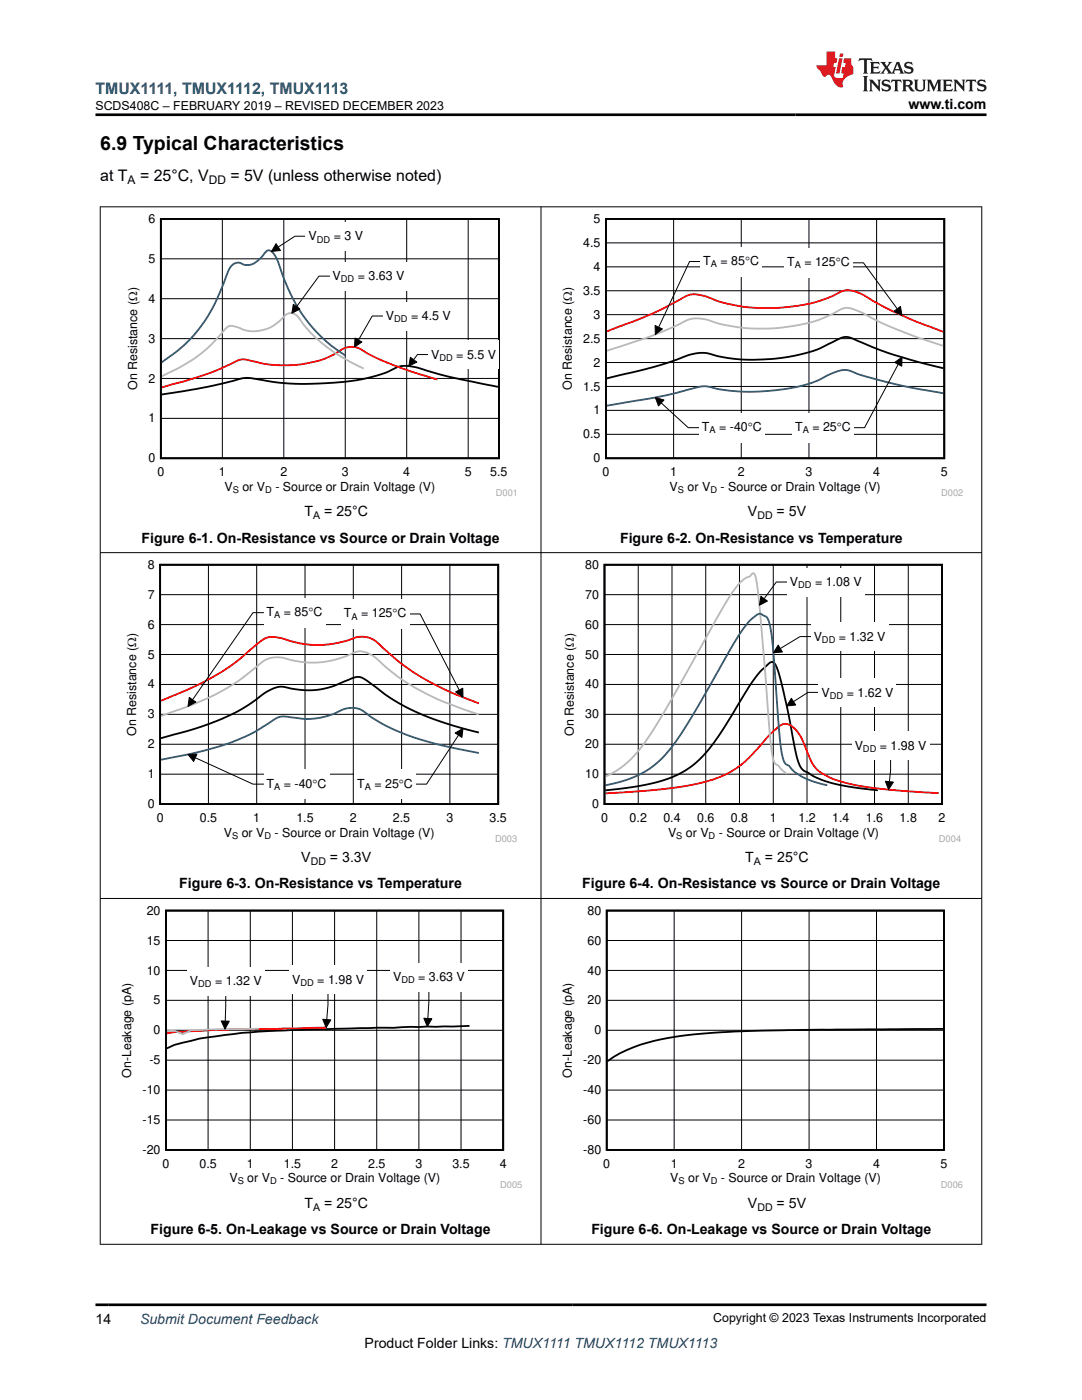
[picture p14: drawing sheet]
<svg xmlns="http://www.w3.org/2000/svg" width="216mm" height="279mm" viewBox="0 0 216 279" stroke-linecap="round" stroke-linejoin="round" font-family="sans-serif">
<defs><g id="words">
<text font-size="3.9" x="20" y="29.9">6.9 Typical Characteristics</text>
<text font-size="3.2" fill="#00f" x="19" y="18.7">TMUX1111, TMUX1112, TMUX1113</text>
<g font-size="3.2">
<text x="20" y="36.1">at T</text>
<text x="27.9" y="36.1">= 25°C, V</text>
<text x="46" y="36.1">= 5V (unless otherwise noted)</text>
</g>
<g font-size="2.8">
<text x="181.3" y="21.8">www.ti.com</text>
<text x="60.8" y="103.1">T</text>
<text x="64.7" y="103.1">= 25°C</text>
<text x="149.2" y="103.1">V</text>
<text x="155" y="103.1">= 5V</text>
<text x="28.2" y="108.3">Figure 6-1. On-Resistance vs Source or Drain Voltage</text>
<text x="123.7" y="108.3">Figure 6-2. On-Resistance vs Temperature</text>
<text x="60.1" y="172.1">V</text>
<text x="65.8" y="172.1">= 3.3V</text>
<text x="148.7" y="172.1">T</text>
<text x="152.6" y="172.1">= 25°C</text>
<text x="35.8" y="177.3">Figure 6-3. On-Resistance vs Temperature</text>
<text x="116.2" y="177.3">Figure 6-4. On-Resistance vs Source or Drain Voltage</text>
<text x="60.8" y="241.1">T</text>
<text x="64.7" y="241.1">= 25°C</text>
<text x="149.2" y="241.1">V</text>
<text x="155" y="241.1">= 5V</text>
<text x="30" y="246.3">Figure 6-5. On-Leakage vs Source or Drain Voltage</text>
<text x="118" y="246.3">Figure 6-6. On-Leakage vs Source or Drain Voltage</text>
<text x="19" y="264.2">14</text>
<text x="72.8" y="269">Product Folder Links: TMUX1111 TMUX1112 TMUX1113</text>
</g>
<text font-size="2.8" fill="#00f" x="27.9" y="264.2">Submit Document Feedback</text>
<g font-size="2.5">
<text x="19" y="21.9">SCDS408C – FEBRUARY 2019 – REVISED DECEMBER 2023</text>
<text x="29.6" y="44.5">6</text>
<text x="61.6" y="48">V</text>
<text x="66.6" y="48">= 3 V</text>
<text x="118.4" y="44.5">5</text>
<text x="29.6" y="52.5">5</text>
<text x="116.4" y="49.3">4.5</text>
<text x="140.3" y="52.9">T</text>
<text x="143.8" y="52.9">= 85qC</text>
<text x="157.1" y="53.1">T</text>
<text x="160.5" y="53.1">= 125qC</text>
<text x="66.4" y="56">V</text>
<text x="71.4" y="56">= 3.63 V</text>
<text x="116.4" y="58.8">3.5</text>
<text x="118.4" y="54.1">4</text>
<text x="29.6" y="60.4">4</text>
<text x="77" y="63.9">V</text>
<text x="82" y="63.9">= 4.5 V</text>
<text x="118.4" y="63.6">3</text>
<text x="29.6" y="68.4">3</text>
<text x="86" y="71.6">V</text>
<text x="91.1" y="71.6">= 5.5 V</text>
<text x="116.4" y="68.4">2.5</text>
<text x="27.3" y="77.8" transform="rotate(-90 27.3 77.8)">On Resistance (:)</text>
<text x="29.6" y="76.3">2</text>
<text x="114.1" y="77.8" transform="rotate(-90 114.1 77.8)">On Resistance (:)</text>
<text x="116.4" y="77.9">1.5</text>
<text x="118.4" y="73.2">2</text>
<text x="118.4" y="82.7">1</text>
<text x="29.6" y="84.3">1</text>
<text x="116.4" y="87.5">0.5</text>
<text x="140.1" y="86">T</text>
<text x="143.5" y="86">= -40qC</text>
<text x="158.7" y="86">T</text>
<text x="162.1" y="86">= 25qC</text>
<text x="29.6" y="92.3">0</text>
<text x="31.4" y="95.1">0</text>
<text x="43.7" y="95.1">1</text>
<text x="56" y="95.1">2</text>
<text x="68.2" y="95.1">3</text>
<text x="80.5" y="95.1">4</text>
<text x="92.7" y="95.1">5</text>
<text x="97.8" y="95.1">5.5</text>
<text x="118.4" y="92.3">0</text>
<text x="120.2" y="95.1">0</text>
<text x="133.7" y="95.1">1</text>
<text x="147.2" y="95.1">2</text>
<text x="160.7" y="95.1">3</text>
<text x="174.2" y="95.1">4</text>
<text x="187.7" y="95.1">5</text>
<text x="44.8" y="97.9">V</text>
<text x="48.4" y="97.9">or V</text>
<text x="54.9" y="97.9">- Source or Drain Voltage (V)</text>
<text x="133.6" y="97.9">V</text>
<text x="137.2" y="97.9">or V</text>
<text x="143.8" y="97.9">- Source or Drain Voltage (V)</text>
<text x="29.5" y="113.5">8</text>
<text x="116.8" y="113.5">80</text>
<text x="29.5" y="119.5">7</text>
<text x="116.8" y="119.5">70</text>
<text x="157.6" y="117">V</text>
<text x="162.6" y="117">= 1.08 V</text>
<text x="29.5" y="125.5">6</text>
<text x="53.2" y="123">T</text>
<text x="56.6" y="123">= 85</text>
<text x="61.5" y="123">qC</text>
<text x="68.6" y="123.2">T</text>
<text x="72" y="123.2">= 125qC</text>
<text x="116.8" y="125.5">60</text>
<text x="29.5" y="131.4">5</text>
<text x="116.8" y="131.4">50</text>
<text x="162.4" y="127.9">V</text>
<text x="167.4" y="127.9">= 1.32 V</text>
<text x="29.5" y="137.4">4</text>
<text x="116.8" y="137.4">40</text>
<text x="29.5" y="143.4">3</text>
<text x="116.8" y="143.4">30</text>
<text x="163.9" y="139">V</text>
<text x="169" y="139">= 1.62 V</text>
<text x="27.2" y="146.8" transform="rotate(-90 27.2 146.8)">On Resistance (:)</text>
<text x="29.5" y="149.3">2</text>
<text x="114.5" y="146.8" transform="rotate(-90 114.5 146.8)">On Resistance (:)</text>
<text x="116.8" y="149.3">20</text>
<text x="170.5" y="149.6">V</text>
<text x="175.6" y="149.6">= 1.98 V</text>
<text x="29.5" y="155.3">1</text>
<text x="116.8" y="155.3">10</text>
<text x="29.5" y="161.3">0</text>
<text x="53.2" y="157.2">T</text>
<text x="56.6" y="157.2">= -40qC</text>
<text x="71.3" y="157.2">T</text>
<text x="74.7" y="157.2">= 25q</text>
<text x="80.6" y="157.2">C</text>
<text x="118.1" y="161.3">0</text>
<text x="31.3" y="164.1">0</text>
<text x="39.9" y="164.1">0.5</text>
<text x="44.7" y="167">V</text>
<text x="48.2" y="167">or V</text>
<text x="50.5" y="164.1">1</text>
<text x="54.8" y="167">- Source or Drain Voltage (V)</text>
<text x="59.1" y="164.1">1.5</text>
<text x="69.8" y="164.1">2</text>
<text x="78.4" y="164.1">2.5</text>
<text x="89.1" y="164.1">3</text>
<text x="97.7" y="164.1">3.5</text>
<text x="119.9" y="164.1">0</text>
<text x="125.6" y="164.1">0.2</text>
<text x="132.4" y="164.1">0.4</text>
<text x="133.3" y="167">V</text>
<text x="136.9" y="167">or V</text>
<text x="139.1" y="164.1">0.6</text>
<text x="143.4" y="167">- Source or Drain Voltage (V)</text>
<text x="145.8" y="164.1">0.8</text>
<text x="153.6" y="164.1">1</text>
<text x="159.3" y="164.1">1.2</text>
<text x="166" y="164.1">1.4</text>
<text x="172.8" y="164.1">1.6</text>
<text x="179.5" y="164.1">1.8</text>
<text x="187.3" y="164.1">2</text>
<text x="29.3" y="182.5">20</text>
<text x="117.2" y="182.5">80</text>
<text x="29.3" y="188.5">15</text>
<text x="117.2" y="188.5">60</text>
<text x="29.3" y="194.5">10</text>
<text x="37.9" y="196.6">V</text>
<text x="42.9" y="196.6">= 1.32 V</text>
<text x="58.3" y="196.4">V</text>
<text x="63.3" y="196.4">= 1.98 V</text>
<text x="78.4" y="195.8">V</text>
<text x="83.5" y="195.8">= 3.63 V</text>
<text x="117.2" y="194.5">40</text>
<text x="30.6" y="200.5">5</text>
<text x="117.2" y="200.5">20</text>
<text x="30.6" y="206.4">0</text>
<text x="118.6" y="206.4">0</text>
<text x="26.2" y="215.1" transform="rotate(-90 26.2 215.1)">On-Leakage (pA)</text>
<text x="29.8" y="212.4">-5</text>
<text x="114.1" y="215.1" transform="rotate(-90 114.1 215.1)">On-Leakage (pA)</text>
<text x="116.4" y="212.4">-20</text>
<text x="28.4" y="218.4">-10</text>
<text x="116.4" y="218.4">-40</text>
<text x="28.4" y="224.3">-15</text>
<text x="116.4" y="224.3">-60</text>
<text x="28.4" y="230.3">-20</text>
<text x="32.4" y="233.1">0</text>
<text x="39.8" y="233.1">0.5</text>
<text x="49.2" y="233.1">1</text>
<text x="56.6" y="233.1">1.5</text>
<text x="66.1" y="233.1">2</text>
<text x="73.5" y="233.1">2.5</text>
<text x="82.9" y="233.1">3</text>
<text x="90.3" y="233.1">3.5</text>
<text x="99.7" y="233.1">4</text>
<text x="116.4" y="230.3">-80</text>
<text x="120.4" y="233.1">0</text>
<text x="133.8" y="233.1">1</text>
<text x="147.3" y="233.1">2</text>
<text x="160.8" y="233.1">3</text>
<text x="174.2" y="233.1">4</text>
<text x="187.7" y="233.1">5</text>
<text x="45.8" y="236">V</text>
<text x="49.4" y="236">or V</text>
<text x="55.9" y="236">- Source or Drain Voltage (V)</text>
<text x="133.7" y="236">V</text>
<text x="137.3" y="236">or V</text>
<text x="143.9" y="236">- Source or Drain Voltage (V)</text>
<text x="142.3" y="263.9">Copyright © 2023 Texas Instruments Incorporated</text>
</g>
<g font-size="2.4">
<text x="25.5" y="36.7">A</text>
<text x="41.7" y="36.7">DD</text>
</g>
<g font-size="2.1">
<text x="62.5" y="103.6">A</text>
<text x="151.1" y="103.6">DD</text>
<text x="62" y="172.7">DD</text>
<text x="150.4" y="172.7">A</text>
<text x="62.5" y="241.7">A</text>
<text x="151.1" y="241.7">DD</text>
</g>
<g font-size="1.9">
<text x="63.2" y="48.4">DD</text>
<text x="141.8" y="53.3">A</text>
<text x="158.6" y="53.6">A</text>
<text x="68" y="56.4">DD</text>
<text x="78.7" y="64.3">DD</text>
<text x="87.7" y="72">DD</text>
<text x="141.6" y="86.5">A</text>
<text x="160.2" y="86.5">A</text>
<text x="46.4" y="98.4">S</text>
<text x="52.9" y="98.4">D</text>
<text x="135.3" y="98.4">S</text>
<text x="141.7" y="98.4">D</text>
<text x="159.3" y="117.4">DD</text>
<text x="54.7" y="123.4">A</text>
<text x="70.1" y="123.7">A</text>
<text x="164" y="128.3">DD</text>
<text x="165.6" y="139.4">DD</text>
<text x="172.2" y="150.1">DD</text>
<text x="54.7" y="157.6">A</text>
<text x="72.8" y="157.6">A</text>
<text x="46.3" y="167.4">S</text>
<text x="52.8" y="167.4">D</text>
<text x="135" y="167.4">S</text>
<text x="141.4" y="167.4">D</text>
<text x="39.5" y="197.1">DD</text>
<text x="59.9" y="196.8">DD</text>
<text x="80.1" y="196.3">DD</text>
<text x="47.4" y="236.4">S</text>
<text x="53.9" y="236.4">D</text>
<text x="135.4" y="236.4">S</text>
<text x="141.8" y="236.4">D</text>
</g>
<g font-size="1.9" fill="#a8a8a8">
<text x="98.9" y="99">D001</text>
<text x="187.8" y="99">D002</text>
<text x="98.8" y="168">D003</text>
<text x="187.4" y="168">D004</text>
<text x="99.8" y="237">D005</text>
<text x="187.7" y="237">D006</text>
</g>
</g></defs>
<path d="M32.1 43.7h67.5v47.8h-67.5zM99.4 77.2l-8.6-1.7-5.3-1.4a11.3 11.3 0 0 0-5.9-.9l-.3 .1a32 32 0 0 1-13.2 3.1l-7.3 .2-2.8-.2-3.1-.4a10.1 10.1 0 0 0-5.9-.1l-5.6 1.3-9.1 1.5" fill="none" stroke="#000" stroke-width=".36"/>
<path d="M32.1 59.6h67.5M32.1 51.7h67.5M44.4 43.7v47.8M56.6 43.7v47.8M68.9 43.7v47.8M81.2 43.7v47.8M93.4 43.7v47.8M32.1 75.5h67.5M32.1 67.6h67.5M81.9 71.3l1.3 1-1.6 .8zM85.5 70.8h-2.2l-.8 1M32.1 83.5h67.5" fill="none" stroke="#000" stroke-width=".2"/>
<path d="M87.3 75.8l-7.6-2.5-3.7-1.4-2.7-1.4a4.3 4.3 0 0 0-4.6-1l-2.6 1.5a24.5 24.5 0 0 1-17 .8 4.7 4.7 0 0 0-3.2 .9l-5.1 2.1-8.5 2.5" fill="none" stroke="#f00" stroke-width=".36"/>
<path d="M72.6 73.6l-4.4-2.3-3.2-2.2-3.1-2.7-2-2.6a1.92 1.92 0 0 0-3-.9l-.5 .6a7.6 7.6 0 0 1-9.3 1.7l-.3-.1a1.74 1.74 0 0 0-2.2 1l-2.4 2.6-2.8 2.4-3.6 2.3-3.5 1.7" fill="none" stroke="#b8b8b8" stroke-width=".36"/>
<path d="M68.9 70.9l-2.8-1.9-1.6-1.5-2-2-1.9-2.3-1.5-2.4-1.1-2.1-1.4-3.1-1.5-4.2a1.93 1.93 0 0 0-1.7-1.4l-.1 .1a7.1 7.1 0 0 1-3.4 2.7l-1.1 .1a2 2 0 0 0-3.2 1.1l-2.6 6.3-2.3 4-1.9 2.4-1.8 1.9-2 1.7-2.7 2" fill="none" stroke="#295c75" stroke-width=".36"/>
<path d="M81.9 71.3l1.3 1-1.6 .8z" fill="#000"/>
<path d="M85.5 68h14v5.6h-14z" fill-rule="evenodd" fill="#fff"/>
<path d="M70.8 67.5l1.4 .8-1.5 1z" fill="#000"/>
<path d="M70.8 67.5l1.4 .8-1.5 1zM76.5 63.1h-2.2l-2.8 4.8" fill="none" stroke="#000" stroke-width=".2"/>
<path d="M76.5 60.3h14v5.6h-14z" fill-rule="evenodd" fill="#fff"/>
<path d="M58.5 60.7l1.3 1-1.6 .8z" fill="#000"/>
<path d="M65.8 55.1h-2.1l-4.5 6.1M58.5 60.7l1.3 1-1.6 .8z" fill="none" stroke="#000" stroke-width=".2"/>
<path d="M65.8 52.3h15.5v5.6h-15.5z" fill-rule="evenodd" fill="#fff"/>
<path d="M55.1 48.6l.9 1.4-1.8 .2z" fill="#000"/>
<path d="M55.1 48.6l.9 1.4-1.8 .2zM61 47.1h-2.1l-3.4 2.2" fill="none" stroke="#000" stroke-width=".2"/>
<g fill="#fff">
<path d="M61 44.3h12v5.6h-12z" fill-rule="evenodd"/>
<path d="M111.7 42.7h80.5v56.3h-80.5z" fill-rule="evenodd"/>
</g>
<path d="M120.9 43.7h67.5v47.8h-67.5zM188.2 73.5l-4.8-1.2-5.7-1.7-7-2.8a3.3 3.3 0 0 0-3.9 .2l-.9 .4a30.3 30.3 0 0 1-12.1 3.3l-5.3 .1-4.8-.6a10 10 0 0 0-4.8-.7l-1.4 .3-3.4 1.3-3.9 1.2-9.1 2.2" fill="none" stroke="#000" stroke-width=".36"/>
<g fill="none" stroke="#000" stroke-width=".2">
<path d="M120.9 58h67.5M120.9 53.3h67.5M120.9 48.5h67.5M134.4 43.7v47.8M147.9 43.7v47.8M161.4 43.7v47.8M174.9 43.7v47.8M120.9 77.1h67.5M120.9 72.4h67.5M120.9 67.6h67.5M120.9 62.8h67.5M178.5 72.3l1.5-1-.1 1.8z"/>
<path d="M179.2 72.7l-6.7 12.7h-2.2M120.9 86.7h67.5M120.9 81.9h67.5"/>
</g>
<path d="M121.1 66.1l8.8-3.4 5.6-2.8a5 5 0 0 1 5.4-.7l.3 .1a33.1 33.1 0 0 0 17.7 1.8l3.9-.8 4-1.5a4.5 4.5 0 0 1 5-.2l2.6 1.5 3.9 2.1 4.8 2.1 5.1 1.9" fill="none" stroke="#f00" stroke-width=".36"/>
<path d="M188.2 69l-5.7-1.9-5.3-2.1-3.1-1.5a14.9 14.9 0 0 0-5.1-2.1 11.7 11.7 0 0 0-3.6 1.6l-.6 .2a35.3 35.3 0 0 1-23.6 .6 6.6 6.6 0 0 0-5.9 1l-6 2.5-8.2 2.7" fill="none" stroke="#b8b8b8" stroke-width=".36"/>
<path d="M188.2 78.5l-8.5-1.6-8.7-2.3a4.7 4.7 0 0 0-5.1 0l-.3 .1a28.7 28.7 0 0 1-13.2 3.4l-4.5 .1-4.2-.5a8.4 8.4 0 0 0-4.5-.4l-7.3 1.8-10.8 1.9" fill="none" stroke="#295c75" stroke-width=".36"/>
<path d="M178.5 72.3l1.5-1-.1 1.8z" fill="#000"/>
<path d="M158.1 82.4h12.2v5.9h-12.2z" fill-rule="evenodd" fill="#fff"/>
<path d="M178.4 62.1l1.3-.9 .3 1.7z" fill="#000"/>
<path d="M170.1 52.4h2.2l6.7 9.2M178.4 62.1l1.3-.9 .3 1.7z" fill="none" stroke="#000" stroke-width=".2"/>
<path d="M156.5 49.5h13.6v5.9h-13.6z" fill-rule="evenodd" fill="#fff"/>
<path d="M130.7 65l1.5 .6-1.4 1.2z" fill="#000"/>
<path d="M139.8 52.2h-2.2l-6.2 13.1M130.7 65l1.5 .6-1.4 1.2z" fill="none" stroke="#000" stroke-width=".2"/>
<path d="M139.8 49.2h12.2v5.9h-12.2z" fill-rule="evenodd" fill="#fff"/>
<path d="M130.8 79.3l1.7 .5-1.1 1.2z" fill="#000"/>
<path d="M130.8 79.3l1.7 .5-1.1 1.2zM131.9 80.4l5.4 5h2.2" fill="none" stroke="#000" stroke-width=".2"/>
<g fill="#fff">
<path d="M139.5 82.4h13v5.9h-13z" fill-rule="evenodd"/>
<path d="M24.8 111.7h78.4v56.4h-78.4z" fill-rule="evenodd"/>
</g>
<path d="M31.9 112.7h67.5v47.8h-67.5zM95.6 146.2l-6.9-1.9-5.9-2.3-4.7-2.6-4.5-3.3a2.97 2.97 0 0 0-4-.4l-.8 .3a16.5 16.5 0 0 1-12.5 1 9 9 0 0 0-5.3 2.7l-3.7 2.3-3.7 1.7-4.5 1.7-7 1.9" fill="none" stroke="#000" stroke-width=".36"/>
<g fill="none" stroke="#000" stroke-width=".2">
<path d="M31.9 118.7h67.5M41.6 112.7v47.8M51.2 112.7v47.8M60.9 112.7v47.8M70.5 112.7v47.8M80.1 112.7v47.8M89.8 112.7v47.8M31.9 136.6h67.5M31.9 130.6h67.5M31.9 124.7h67.5M31.9 154.5h67.5M31.9 148.5h67.5"/>
<path d="M31.9 142.6h67.5M90.8 146.3l1.6-.9-.2 1.8zM91.5 146.7l-6.4 9.8h-2.2"/>
</g>
<path d="M32.1 139.9l6.7-2.9 4.8-2.5 3.2-2.2 4.5-3.7a4.3 4.3 0 0 1 4.8-1.3l3.9 1.1 3.2 .3 3.5-.3 2.6-.6a5.3 5.3 0 0 1 5.6 .1l4.5 4 4.2 3 2.7 1.5 3.7 1.8 5.6 2.2" fill="none" stroke="#f00" stroke-width=".36"/>
<path d="M95.6 142.6l-6.7-2.4-3.2-1.4-4.5-2.5-3.4-2.5a24.2 24.2 0 0 0-4.2-3.4 3.6 3.6 0 0 0-4 .3l-3.2 1.1-2.1 .3-2.9 .1-2.4-.3a12.1 12.1 0 0 0-4.5-.7 6.6 6.6 0 0 0-3.7 2.2l-3.5 2.7-4 2.3-4.7 2.2-6.5 2.3" fill="none" stroke="#b8b8b8" stroke-width=".36"/>
<path d="M95.6 150.3l-7.2-1.5-5.6-1.5-5.3-2.2-3.7-2.2a5.1 5.1 0 0 0-6.9-.6l-.2 .1a15.4 15.4 0 0 1-9.3 .7 4.1 4.1 0 0 0-3.7 1.2l-3.7 2.2-4.5 1.9-5.9 1.7-7.5 1.5" fill="none" stroke="#295c75" stroke-width=".36"/>
<path d="M90.8 146.3l1.6-.9-.2 1.8z" fill="#000"/>
<path d="M70.7 153.6h12.2v5.8h-12.2z" fill-rule="evenodd" fill="#fff"/>
<path d="M90.9 138.1l1.4-.8 .1 1.8z" fill="#000"/>
<path d="M81.6 122.5h2.2l7.8 15.2M90.9 138.1l1.4-.8 .1 1.8z" fill="none" stroke="#000" stroke-width=".2"/>
<path d="M68.1 119.6h13.5v5.9h-13.5z" fill-rule="evenodd" fill="#fff"/>
<path d="M37.8 139.2l1.3 .9-1.6 .9z" fill="#000"/>
<path d="M37.8 139.2l1.3 .9-1.6 .9zM52.7 122.3h-2.2l-12.1 17.3" fill="none" stroke="#000" stroke-width=".2"/>
<path d="M52.7 119.3h12.2v5.9h-12.2z" fill-rule="evenodd" fill="#fff"/>
<path d="M37.5 150.6l1.8-.1-.7 1.5z" fill="#000"/>
<path d="M37.5 150.6l1.8-.1-.7 1.5zM39 151.2l11.5 5.3h2.2" fill="none" stroke="#000" stroke-width=".2"/>
<g fill="#fff">
<path d="M52.7 153.6h13v5.8h-13z" fill-rule="evenodd"/>
<path d="M112.1 111.7h79.7v56.4h-79.7z" fill-rule="evenodd"/>
</g>
<path d="M120.6 112.7h67.4v47.8h-67.4zM175.2 157.7l-5.7-.7-4.3-1a16.1 16.1 0 0 1-4.3-2l-.7-.4-.5-.6a48.7 48.7 0 0 1-2.3-9.9l-.9-4.2a31.3 31.3 0 0 0-1.8-6.3 .85 .85 0 0 0-.8-.5 .85 .85 0 0 0-.8 .6 29.2 29.2 0 0 0-5.9 8l-4.3 6.9a19.7 19.7 0 0 1-14.1 9l-3.9 .7-4.1 .4" fill="none" stroke="#000" stroke-width=".36"/>
<g fill="none" stroke="#000" stroke-width=".2">
<path d="M120.6 118.7h67.4M127.4 112.7v47.8M134.1 112.7v47.8M140.8 112.7v47.8M147.6 112.7v47.8M154.3 112.7v47.8M161 112.7v47.8M167.8 112.7v47.8M174.5 112.7v47.8M181.2 112.7v47.8M120.6 136.6h67.4M120.6 130.6h67.4"/>
<path d="M120.6 124.7h67.4M157.9 139.4l.9 1.3-1.8 .2zM163.4 138.2h-2.2l-2.9 1.8M120.6 154.5h67.4M120.6 148.5h67.4M120.6 142.6h67.4"/>
</g>
<path d="M187.3 158.3l-10.3-.7-4.2-.5-3.6-.7a12.8 12.8 0 0 1-6.6-3.3l-1.1-2.1a20.5 20.5 0 0 0-2.5-5.2 2.56 2.56 0 0 0-3.1-1.1 24.5 24.5 0 0 0-5 5 20 20 0 0 1-12.8 6.9l-6.4 .9-10.9 .8" fill="none" stroke="#f00" stroke-width=".36"/>
<path d="M157 154.5l-1-.9a2.42 2.42 0 0 0-1.3-1.2l-.3-.5a58.9 58.9 0 0 1-1.2-10.6l-1.4-17.1a54 54 0 0 0-1.2-9.5l-.1-.2a.95 .95 0 0 0-.9 .6 7.7 7.7 0 0 0-3.8 3.7l-2.8 4.6-9.7 17.3-4.5 7.3-1.8 2.3-1.8 1.9-2.2 1.6-2.2 1.2" fill="none" stroke="#b8b8b8" stroke-width=".36"/>
<path d="M120.8 156.7l3.9-.9 3.3-1.4 2.6-1.7 2.2-2.2 1.9-2.3 2.4-3.6 10-17.3a11.2 11.2 0 0 1 4.4-4.8l.4 .1a2.5 2.5 0 0 1 1.7 2 137.8 137.8 0 0 1 1.5 16l.5 7 .4 2.7a3.4 3.4 0 0 0 .9 2.3l.4 .2a12.2 12.2 0 0 0 7 3.7l.8 .2" fill="none" stroke="#295c75" stroke-width=".36"/>
<path d="M157.9 139.4l.9 1.3-1.8 .2z" fill="#000"/>
<path d="M163.4 135.4h15.4v5.6h-15.4z" fill-rule="evenodd" fill="#fff"/>
<path d="M176.7 155.9l1.6 .2-1 1.5z" fill="#000"/>
<path d="M176.7 155.9l1.6 .2-1 1.5zM177.7 151.6v2.2l-.2 2.2" fill="none" stroke="#000" stroke-width=".2"/>
<path d="M170 146h15.4v5.6h-15.4z" fill-rule="evenodd" fill="#fff"/>
<path d="M151.8 119l1.3 1-1.6 .8z" fill="#000"/>
<path d="M151.8 119l1.3 1-1.6 .8zM157.1 116.2h-2.2l-2.4 3.3" fill="none" stroke="#000" stroke-width=".2"/>
<path d="M157.1 113.4h15.4v5.6h-15.4z" fill-rule="evenodd" fill="#fff"/>
<path d="M155.3 128.7l.8 1.4-1.8 .2z" fill="#000"/>
<path d="M155.3 128.7l.8 1.4-1.8 .2zM161.8 127h-2.2l-3.9 2.4" fill="none" stroke="#000" stroke-width=".2"/>
<g fill="#fff">
<path d="M161.8 124.2h15.4v5.6h-15.4z" fill-rule="evenodd"/>
<path d="M23.8 180.7h80.4v56.4h-80.4z" fill-rule="evenodd"/>
</g>
<path d="M33.1 181.7h67.3v47.8h-67.3zM93.7 204.7l-16.8 .4a572.1 572.1 0 0 0-28.7 1 75.4 75.4 0 0 0-13.4 2.4l-1.5 .7" fill="none" stroke="#000" stroke-width=".36"/>
<g fill="none" stroke="#000" stroke-width=".2">
<path d="M33.1 199.6h67.3M33.1 193.7h67.3M33.1 187.7h67.3M41.5 181.7v47.8M49.9 181.7v47.8M58.3 181.7v47.8M66.8 181.7v47.8M75.2 181.7v47.8M83.6 181.7v47.8M85.6 197.8l-.2 5.5M92 181.7v47.8M33.1 217.5h67.3"/>
<path d="M33.1 211.6h67.3M33.1 205.6h67.3M84.6 203.2l1.6 .1-.9 1.6zM33.1 223.5h67.3"/>
</g>
<path d="M65.1 205.1l-21.9 .4-8.4 .5-1.5 .2" fill="none" stroke="#f00" stroke-width=".36"/>
<path d="M51.6 205.3l-13.4 .3-1.7 .8-1.7-.7-1.5 .1" fill="none" stroke="#b8b8b8" stroke-width=".36"/>
<path d="M84.6 203.2l1.6 .1-.9 1.6z" fill="#000"/>
<path d="M77.9 192.2h15.4v5.6h-15.4z" fill-rule="evenodd" fill="#fff"/>
<path d="M64.4 203.4l1.6 .1-.9 1.6z" fill="#000"/>
<path d="M65.4 198.3v2.2l-.2 3M64.4 203.4l1.6 .1-.9 1.6z" fill="none" stroke="#000" stroke-width=".2"/>
<path d="M57.8 192.7h15.3v5.6h-15.3z" fill-rule="evenodd" fill="#fff"/>
<path d="M44.1 203.7l1.6 .1-.8 1.6z" fill="#000"/>
<path d="M45 198.6l-.1 5.2M44.1 203.7l1.6 .1-.8 1.6z" fill="none" stroke="#000" stroke-width=".2"/>
<g fill="#fff">
<path d="M37.4 193h15.3v5.6h-15.3z" fill-rule="evenodd"/>
<path d="M111.7 180.7h80.5v56.4h-80.5z" fill-rule="evenodd"/>
</g>
<path d="M121.1 181.7h67.3v47.8h-67.3zM188.2 205.3l-25.4 .2a254.4 254.4 0 0 0-26.9 1.2 35.6 35.6 0 0 0-13.5 4.2l-1.2 .9" fill="none" stroke="#000" stroke-width=".36"/>
<g fill="none" stroke="#000" stroke-width=".2">
<path d="M19.9 41.3h176.1M20 41.2v207.2M107.9 41.2v207.2M195.9 41.2v207.2M19.9 110.3h176.1M19.9 179.3h176.1M121.1 199.6h67.3M121.1 193.7h67.3M121.1 187.7h67.3M134.5 181.7v47.8M148 181.7v47.8M161.4 181.7v47.8"/>
<path d="M174.9 181.7v47.8M121.1 217.5h67.3M121.1 211.6h67.3M121.1 205.6h67.3M121.1 223.5h67.3M19.9 248.3h176.1"/>
</g>
<path d="M171.5 11.6l-.2 .6 .5-.2h.6v.1v2.2l-.2 .4h1l-.2-.4v-2.2v-.1h.5l.5 .2-.1-.6zM173.6 12.4l.2 .3v1.6l-.2 .4h1.9l.1-.6a1.08 1.08 0 0 1-1.3 .2v-.7h.6l.4 .2v-.7l-.4 .2h-.6v-.5l.2-.2a1 1 0 0 1 1 .3l-.1-.5zM175.7 12.4l.9 1.1-1 1.2h.9l-.2-.2 .5-.8 .4 .8-.2 .2h1.6l-.2-.2 .2-.5h.9l.1 .5-.1 .2h.9l-.2-.4-.8-1.9h-.5l-.9 2.1-.9-1.1 .9-1h-.8l.2 .2-.4 .6-.4-.6 .2-.2zM179 12.8l.4 1h-.7zM180.7 12.5a.65 .65 0 0 0-.2 .7 .65 .65 0 0 0 .6 .5l.6 .1 .1 .3a.79 .79 0 0 1-.7 .4 .79 .79 0 0 1-.7-.5l.1 .7 .2-.1a.93 .93 0 0 0 1.1 0 .93 .93 0 0 0 .4-.9 1.46 1.46 0 0 0-1.2-.6l-.1-.3a1.09 1.09 0 0 1 1.2 .2l-.2-.6-.1 .1-.5-.2zM172.2 15.2l.2 .4v2.2l-.2 .4h1l-.2-.4v-2.2l.2-.4zM173.4 15.9l.2 .4v1.5l-.2 .4h.8l-.3-.4 .1-1.3 1.6 1.8v-2l.2-.4h-.7l.1 .2 .1 1.1-1.2-1.3zM176.2 16a.65 .65 0 0 0-.2 .8 .65 .65 0 0 0 .6 .4l.6 .2 .1 .2a.79 .79 0 0 1-.7 .4 .79 .79 0 0 1-.7-.5l.1 .7 .2-.1a.93 .93 0 0 0 1.1 .1 .93 .93 0 0 0 .4-1 1.46 1.46 0 0 0-1.2-.5l-.1-.4a1.09 1.09 0 0 1 1.2 .2l-.1-.6-.2 .1-.5-.1zM177.9 15.9l-.1 .6a.63 .63 0 0 1 .8-.3v1.6l-.3 .4h1l-.2-.4v-1.6a.66 .66 0 0 1 .8 .3l-.1-.6zM180 15.9l.2 .4v1.5l-.2 .4h1l-.2-.2-.1-.7h.5l.1 .2a.79 .79 0 0 0 1.2 .6l-1-.9a.61 .61 0 0 0 .6-.6 .61 .61 0 0 0-.5-.7zM180.8 16.2h.1a.47 .47 0 0 1 .5 .1 .47 .47 0 0 1 .1 .5l-.1 .1-.7 .1zM182.3 15.9l.2 .2a2.27 2.27 0 0 0 .4 2 1.04 1.04 0 0 0 1.7-.7v-1.3l.2-.2h-.8l.2 .4v1.1a.6 .6 0 0 1-.6 .6 .6 .6 0 0 1-.6-.6v-1.1l.3-.4zM184.9 15.9l.2 .4v1.5l-.2 .4h.8l-.3-.4v-1.4l.9 1.9 .9-1.9v1.4l-.3 .4h1l-.2-.4v-1.5l.2-.4h-.8l-.7 1.5-.6-1.5zM188.1 15.9l.2 .4v1.5l-.2 .4h1.9l.1-.6a1.09 1.09 0 0 1-1.3 .2v-.7h.6l.4 .2v-.6l-.4 .2h-.6v-.6l.2-.1a1.01 1.01 0 0 1 1 .3l-.1-.6zM190.2 15.9l.3 .4v1.5l-.3 .4h.8l-.2-.4v-1.3l1.6 1.8v-2l.2-.4h-.7l.2 .2v1.1l-1.2-1.3zM192.8 15.9l-.1 .6a.63 .63 0 0 1 .8-.3v1.6l-.3 .4h1l-.2-.4v-1.6a.66 .66 0 0 1 .8 .3l-.1-.6zM195.2 16a.65 .65 0 0 0-.2 .8 .65 .65 0 0 0 .6 .4l.6 .2 .2 .2a.79 .79 0 0 1-.7 .4 .79 .79 0 0 1-.7-.5l.1 .7 .2-.1a.93 .93 0 0 0 1 .1 .93 .93 0 0 0 .5-1 1.46 1.46 0 0 0-1.3-.5v-.4a1.09 1.09 0 0 1 1.2 .2l-.2-.6-.2 .1-.5-.1z" fill="#231f20"/>
<path d="M164.9 10.3v2.7h-2l.1 .4 .8 1a.95 .95 0 0 0 1 .9 .59 .59 0 0 1 .5-.4 .59 .59 0 0 1 .5 .3l.4 .8a1.59 1.59 0 0 0 2.1 1.4 1.61 1.61 0 0 1 1-2.3l1-.3-.1-1.5a1.59 1.59 0 0 1-.3-1.7h-1.5l-.2 .9h.6l-.2 .9h-.5l-.2 .9v.3l.4 .1-.1 .9h-.7a.73 .73 0 0 1-1-.7l.3-1.5h-.5l.1-.9h.5l.2-.9h-.5v-1.3zM167.4 11.6l-.6 3.1h.7l.6-3.1zM167.6 10.7l-.1 .6h.7l.1-.6z" fill="#ed1c24"/>
<path d="M19 22.9h177.8M19 260.4h177.8" fill="none" stroke="#000" stroke-width=".53"/>
<use href="#words"/>
</svg>
